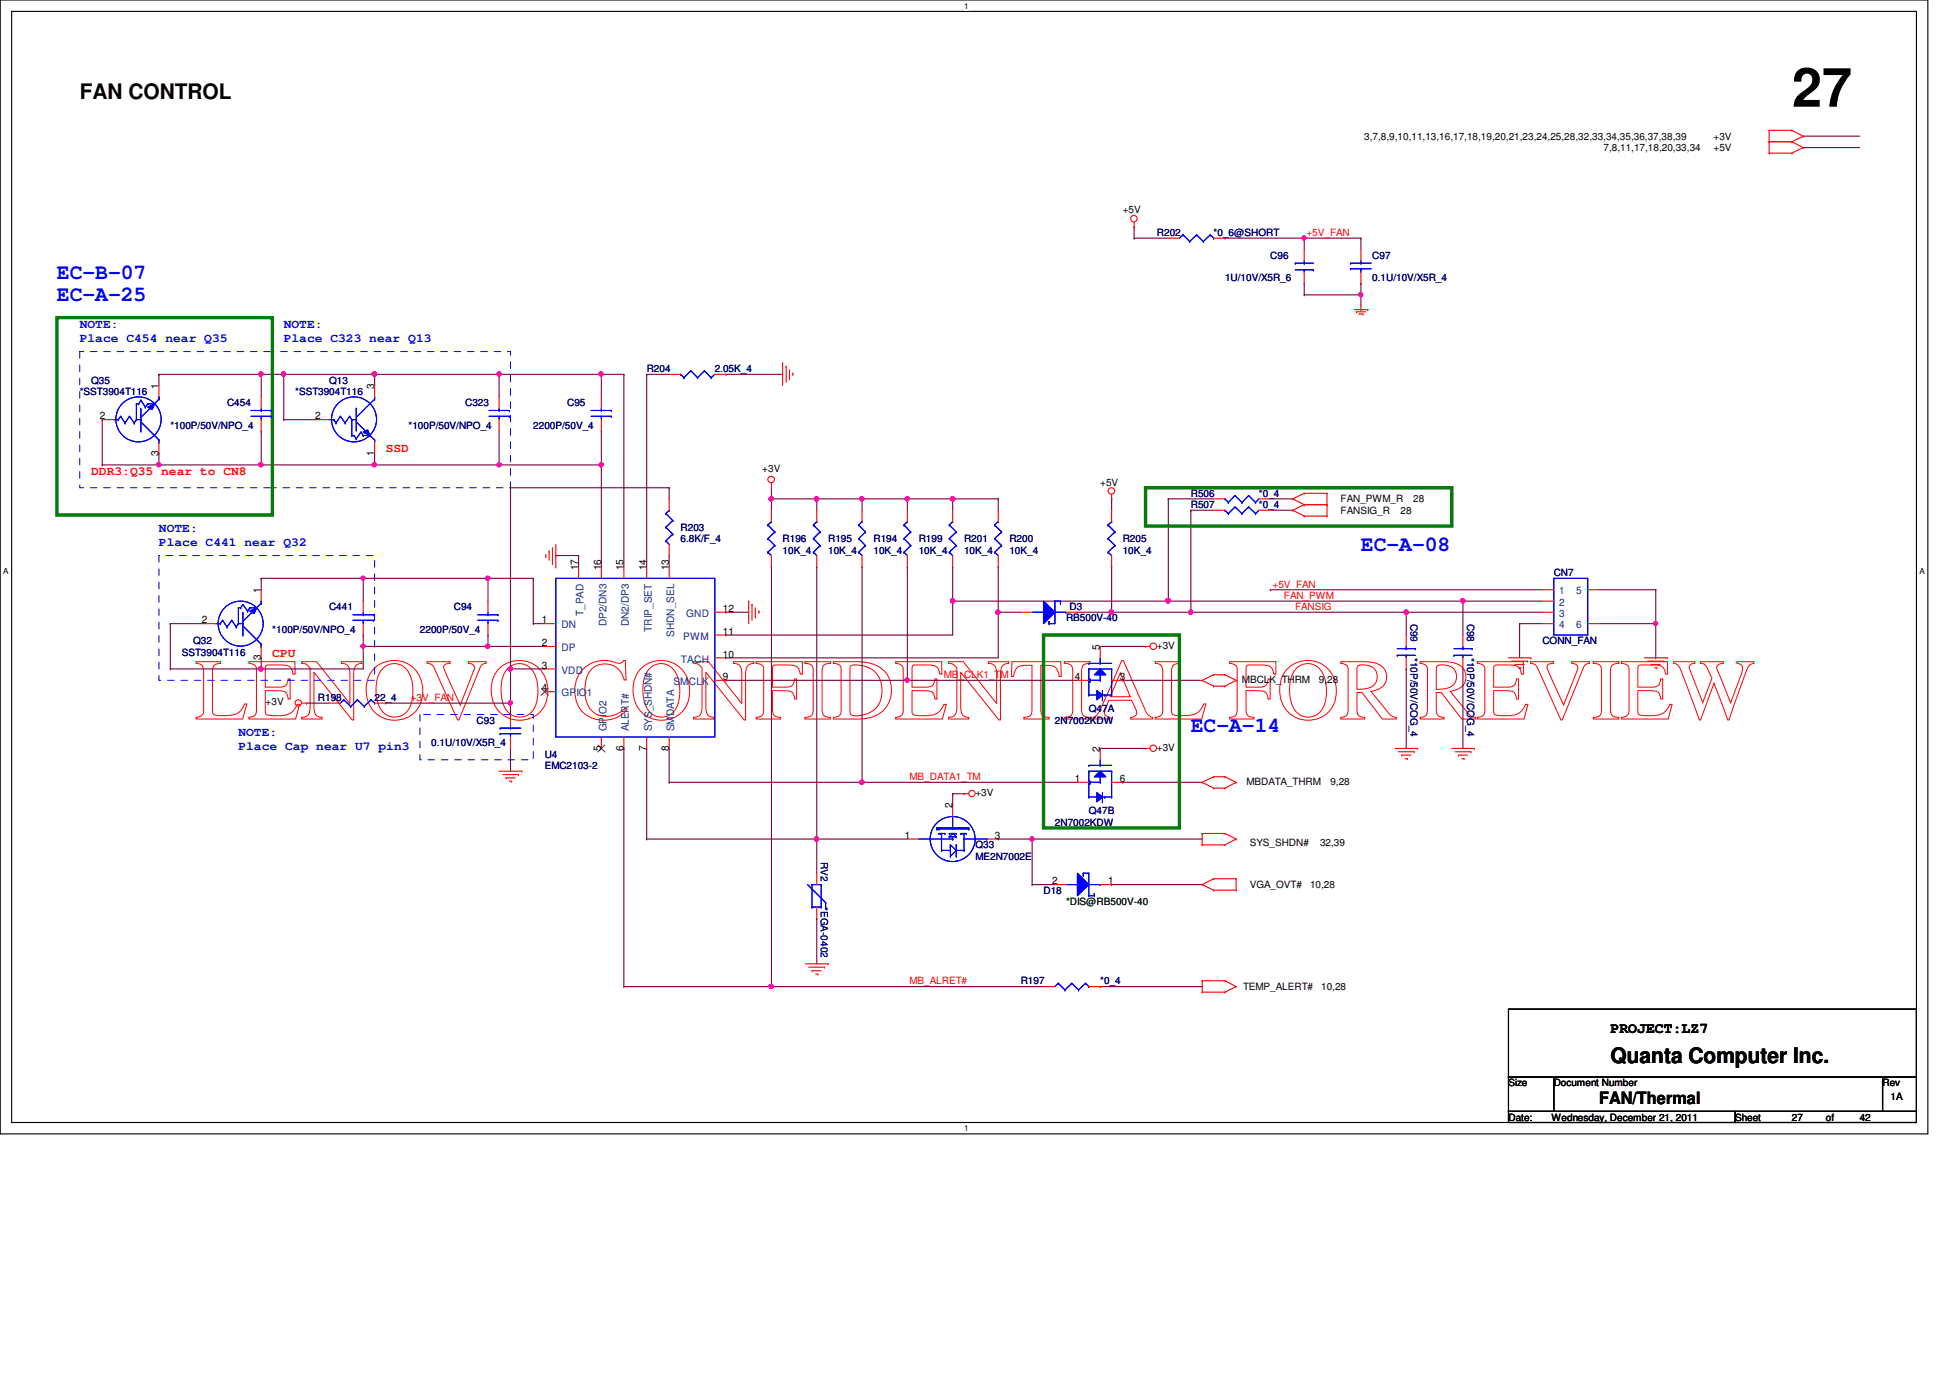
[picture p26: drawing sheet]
<svg xmlns="http://www.w3.org/2000/svg" width="297mm" height="210mm" viewBox="0 0 297 210" stroke-linecap="round" stroke-linejoin="round" font-family="sans-serif">
<defs><g id="words">
<text font-size="13.2" fill="#f00" x="29.7" y="109.5">LENOVO CONFIDENTIAL FOR REVIEW</text>
<text font-size="8.3" x="273" y="16.3">27</text>
<g font-size="3.3">
<text x="12.1" y="15.1">FAN CONTROL</text>
<text x="245.3" y="161.9">Quanta Computer Inc.</text>
</g>
<g font-size="3.3" fill="#00f">
<text x="8.7" y="45.9">EC-A-25</text>
<text x="8.7" y="42.5">EC-B-07</text>
<text x="207.3" y="83.9">EC-A-08</text>
<text x="181.4" y="111.5">EC-A-14</text>
</g>
<text font-size="2.6" x="243.6" y="168.2">FAN/Thermal</text>
<text font-size="2.2" x="245.3" y="157.3">PROJECT:LZ7</text>
<g font-size="1.9" fill="#00f">
<text x="12.1" y="50">NOTE:</text>
<text x="12.1" y="52.1">Place C454 near Q35</text>
<text x="43.2" y="50">NOTE:</text>
<text x="43.2" y="52.1">Place C323 near Q13</text>
<text x="24.2" y="81">NOTE:</text>
<text x="24.2" y="83.1">Place C441 near Q32</text>
<text x="36.3" y="112.1">NOTE:</text>
<text x="36.3" y="114.2">Place Cap near U7 pin3</text>
</g>
<g font-size="1.9" fill="#f00">
<text x="58.8" y="68.9">SSD</text>
<text x="13.9" y="72.4">DDR3:Q35 near to CN8</text>
<text x="41.5" y="100">CPU</text>
</g>
<g font-size="1.6">
<text x="24.2" y="59.2" transform="rotate(-90 24.2 59.2)">1</text>
<text x="57" y="59.2" transform="rotate(-90 57 59.2)">3</text>
<text x="15.2" y="63.9">2</text>
<text x="48" y="63.9">2</text>
<text x="24.2" y="69.4" transform="rotate(-90 24.2 69.4)">3</text>
<text x="57" y="69.4" transform="rotate(-90 57 69.4)">1</text>
<text x="88.1" y="86.9" transform="rotate(-90 88.1 86.9)">17</text>
<text x="91.6" y="86.9" transform="rotate(-90 91.6 86.9)">16</text>
<text x="95" y="86.9" transform="rotate(-90 95 86.9)">15</text>
<text x="98.5" y="86.9" transform="rotate(-90 98.5 86.9)">14</text>
<text x="101.9" y="86.9" transform="rotate(-90 101.9 86.9)">13</text>
<text x="30.7" y="95">2</text>
<text x="39.7" y="90.3" transform="rotate(-90 39.7 90.3)">1</text>
<text x="82.5" y="95">1</text>
<text x="110.1" y="93.2">12</text>
<text x="39.7" y="100.5" transform="rotate(-90 39.7 100.5)">3</text>
<text x="82.5" y="101.9">3</text>
<text x="82.5" y="98.4">2</text>
<text x="110.1" y="96.7">11</text>
<text x="110.1" y="100.2">10</text>
<text x="167.6" y="99" transform="rotate(-90 167.6 99)">5</text>
<text x="82.5" y="105.3">4</text>
<text x="110.1" y="103.6">9</text>
<text x="163.7" y="103.6">4</text>
<text x="170.6" y="103.6">3</text>
<text x="91.6" y="114.3" transform="rotate(-90 91.6 114.3)">5</text>
<text x="95" y="114.3" transform="rotate(-90 95 114.3)">6</text>
<text x="98.5" y="114.3" transform="rotate(-90 98.5 114.3)">7</text>
<text x="101.9" y="114.3" transform="rotate(-90 101.9 114.3)">8</text>
<text x="163.7" y="119.1">1</text>
<text x="167.6" y="114.5" transform="rotate(-90 167.6 114.5)">2</text>
<text x="170.6" y="119.1">6</text>
<text x="145.1" y="123.1" transform="rotate(-90 145.1 123.1)">2</text>
<text x="137.8" y="127.8">1</text>
<text x="151.6" y="127.8">3</text>
<text x="160.3" y="134.7">2</text>
<text x="168.8" y="134.7">1</text>
</g>
<g font-size="1.6" fill="#004080">
<text x="85.5" y="95.7">DN</text>
<text x="88.9" y="93.9" transform="rotate(-90 88.9 93.9)">T_PAD</text>
<text x="92.4" y="95.4" transform="rotate(-90 92.4 95.4)">DP2/DN3</text>
<text x="95.8" y="95.4" transform="rotate(-90 95.8 95.4)">DN2/DP3</text>
<text x="104.5" y="94">GND</text>
<text x="237.5" y="90.6">1</text>
<text x="237.5" y="92.3">2</text>
<text x="237.5" y="94">3</text>
<text x="237.5" y="95.7">4</text>
<text x="240.1" y="90.6">5</text>
<text x="240.1" y="95.7">6</text>
<text x="85.5" y="99.2">DP</text>
<text x="99.3" y="96.2" transform="rotate(-90 99.3 96.2)">TRIP_SET</text>
<text x="102.7" y="97" transform="rotate(-90 102.7 97)">SHDN_SEL</text>
<text x="103.7" y="100.9">TACH</text>
<text x="104.1" y="97.5">PWM</text>
<text x="85.5" y="102.6">VDD</text>
<text x="85.5" y="106.1">GPIO1</text>
<text x="102.6" y="104.4">SMCLK</text>
<text x="92.4" y="111.4" transform="rotate(-90 92.4 111.4)">GPIO2</text>
<text x="95.8" y="111.4" transform="rotate(-90 95.8 111.4)">ALERT#</text>
<text x="99.3" y="111.4" transform="rotate(-90 99.3 111.4)">SYS_SHDN#</text>
<text x="102.7" y="111.4" transform="rotate(-90 102.7 111.4)">SMDATA</text>
</g>
<g font-size="1.5">
<text x="207.8" y="21.3">3,7,8,9,10,11,13,16,17,18,19,20,21,23,24,25,28,32,33,34,35,36,37,38,39</text>
<text x="244.3" y="23">7,8,11,17,18,20,33,34</text>
<text x="261" y="21.3">+3V</text>
<text x="261" y="23">+5V</text>
<text x="171" y="32.5">+5V</text>
<text x="116.1" y="71.9">+3V</text>
<text x="167.6" y="74">+5V</text>
<text x="204.2" y="76.5">FAN_PWM_R</text>
<text x="215.3" y="76.5">28</text>
<text x="204.2" y="78.3">FANSIG_R</text>
<text x="213.4" y="78.3">28</text>
<text x="176.2" y="98.8">+3V</text>
<text x="40.5" y="107.4">+3V</text>
<text x="189.2" y="104">MBCLK_THRM</text>
<text x="200.9" y="104">9,28</text>
<text x="176.2" y="114.4">+3V</text>
<text x="189.9" y="119.5">MBDATA_THRM</text>
<text x="202.6" y="119.5">9,28</text>
<text x="148.6" y="121.3">+3V</text>
<text x="190.4" y="128.9">SYS_SHDN#</text>
<text x="201.1" y="128.9">32,39</text>
<text x="190.4" y="135.3">VGA_OVT#</text>
<text x="199.6" y="135.3">10,28</text>
<text x="189.4" y="150.8">TEMP_ALERT#</text>
<text x="201.2" y="150.8">10,28</text>
<text x="229.8" y="165.5">Size</text>
<text x="236.7" y="165.5">Document Number</text>
<text x="286.8" y="165.5">Rev</text>
<text x="288" y="167.6">1A</text>
<text x="229.8" y="170.7">Date:</text>
<text x="236.3" y="170.7">Wednesday, December 21, 2011</text>
<text x="264.3" y="170.7">Sheet</text>
<text x="273" y="170.7">27</text>
<text x="278.1" y="170.7">of</text>
<text x="283.3" y="170.7">42</text>
</g>
<g font-size="1.5" fill="#000080">
<text x="176.2" y="35.9">R202</text>
<text x="184.9" y="35.9">*0_6@SHORT</text>
<text x="193.5" y="39.4">C96</text>
<text x="209" y="39.4">C97</text>
<text x="186.6" y="42.8">1U/10V/X5R_6</text>
<text x="209" y="42.8">0.1U/10V/X5R_4</text>
<text x="13.9" y="58.4">Q35</text>
<text x="50.1" y="58.4">Q13</text>
<text x="98.5" y="56.7">R204</text>
<text x="108.9" y="56.7">2.05K_4</text>
<text x="12.1" y="60.1">*SST3904T116</text>
<text x="25.9" y="65.3">*100P/50V/NPO_4</text>
<text x="34.6" y="61.8">C454</text>
<text x="45" y="60.1">*SST3904T116</text>
<text x="62.2" y="65.3">*100P/50V/NPO_4</text>
<text x="70.9" y="61.8">C323</text>
<text x="81.2" y="65.3">2200P/50V_4</text>
<text x="86.4" y="61.8">C95</text>
<text x="181.4" y="77.4">R507</text>
<text x="181.4" y="75.7">R506</text>
<text x="191.8" y="77.4">*0_4</text>
<text x="191.8" y="75.7">*0_4</text>
<text x="103.7" y="80.9">R203</text>
<text x="103.7" y="82.6">6.8K/F_4</text>
<text x="119.2" y="82.6">R196</text>
<text x="126.2" y="82.6">R195</text>
<text x="133.1" y="82.6">R194</text>
<text x="140" y="82.6">R199</text>
<text x="146.9" y="82.6">R201</text>
<text x="153.8" y="82.6">R200</text>
<text x="171" y="82.6">R205</text>
<text x="119.2" y="84.3">10K_4</text>
<text x="126.2" y="84.3">10K_4</text>
<text x="133.1" y="84.3">10K_4</text>
<text x="140" y="84.3">10K_4</text>
<text x="146.9" y="84.3">10K_4</text>
<text x="153.8" y="84.3">10K_4</text>
<text x="171" y="84.3">10K_4</text>
<text x="236.7" y="87.8">CN7</text>
<text x="50.1" y="93">C441</text>
<text x="69.1" y="93">C94</text>
<text x="162.4" y="94.7">RB500V-40</text>
<text x="162.9" y="93">D3</text>
<text x="214.8" y="95" transform="rotate(90 214.8 95)">C99</text>
<text x="223.5" y="95" transform="rotate(90 223.5 95)">C98</text>
<text x="27.7" y="99.9">SST3904T116</text>
<text x="29.4" y="98.1">Q32</text>
<text x="41.5" y="96.4">*100P/50V/NPO_4</text>
<text x="64" y="96.4">2200P/50V_4</text>
<text x="214.8" y="100.2" transform="rotate(90 214.8 100.2)">*10P/50V/COG_4</text>
<text x="223.5" y="100.2" transform="rotate(90 223.5 100.2)">*10P/50V/COG_4</text>
<text x="234.9" y="98.1">CONN_FAN</text>
<text x="48.4" y="106.8">R198</text>
<text x="57.1" y="106.8">22_4</text>
<text x="65.7" y="113.7">0.1U/10V/X5R_4</text>
<text x="72.6" y="110.2">C93</text>
<text x="160.7" y="110.2">2N7002KDW</text>
<text x="165.9" y="108.5">Q47A</text>
<text x="83" y="115.4">U4</text>
<text x="83" y="117.1">EMC2103-2</text>
<text x="160.7" y="125.8">2N7002KDW</text>
<text x="165.9" y="124">Q47B</text>
<text x="125" y="131.3" transform="rotate(90 125 131.3)">RV2</text>
<text x="148.6" y="129.2">Q33</text>
<text x="148.6" y="130.9">ME2N7002E</text>
<text x="159" y="136.1">D18</text>
<text x="125" y="138.2" transform="rotate(90 125 138.2)">*EGA-0402</text>
<text x="155.5" y="149.9">R197</text>
<text x="167.6" y="149.9">*0_4</text>
</g>
<g font-size="1.5" fill="#f00">
<text x="199" y="35.9">+5V_FAN</text>
<text x="193.8" y="89.5">+5V_FAN</text>
<text x="195.6" y="91.2">FAN_PWM</text>
<text x="197.3" y="92.9">FANSIG</text>
<text x="62.6" y="106.8">+3V_FAN</text>
<text x="143.8" y="103.3">MB_CLK1_TM</text>
<text x="138.6" y="118.8">MB_DATA1_TM</text>
<text x="138.6" y="149.9">MB_ALRET#</text>
</g>
<text font-size="1.5" fill="#004000" x="162.4" y="137.8">*DIS@RB500V-40</text>
<g font-size="1.3">
<text x="146.9" y="1.4">1</text>
<text x=".5" y="87.5">A</text>
<text x="292.4" y="87.5">A</text>
<text x="146.9" y="172.3">1</text>
</g>
</g></defs>
<path d="M0 0h293.7v172.7h-293.7zM1.8 1.7h290.1v169.3h-290.1z" fill="none" stroke="#000" stroke-width=".17"/>
<g fill="#fff">
<path d="M146.9 .2h.6v1.4h-.6z"/>
<path d="M146.9 171.2h.6v1.4h-.6z"/>
<path d="M.5 86.4h.8v1.4h-.8z"/>
<path d="M292.4 86.4h.8v1.4h-.8z"/>
</g>
<g fill="none" stroke="#800040" stroke-width=".17">
<path d="M186.6 36.3h.1M186.6 36.3h12.1M274.7 20.7h.1M274.7 22.5h.1M274.7 20.7h8.6M274.7 22.5h8.6M145.1 86.4h.1M145.1 86.4v5.2M193.5 89.8h.1M193.5 89.8h41.4M214.2 93.3h.1M214.2 93.3h20.7"/>
<path d="M222.8 91.6h.1M222.8 91.6h12.1M124.4 139.9h.1M124.4 139.9v6.9M145.1 120.9h.1M145.1 120.9v1.7M145.1 120.9h1.8"/>
</g>
<circle cx="222.8" cy="91.5" r=".34" fill="#f0f"/>
<circle cx="222.8" cy="91.5" r=".34" fill="none" stroke="#f0f" stroke-width=".17"/>
<path d="M98.5 57h.1M98.5 57v29.4M84.7 84.6h.1M84.7 84.6h3.4M101.9 114h.1M101.9 114v5.2M157.2 127.8h.1M157.2 127.8h25.9" fill="none" stroke="#800040" stroke-width=".17"/>
<circle cx="157.2" cy="127.8" r=".33" fill="#f0f"/>
<circle cx="157.2" cy="127.8" r=".33" fill="none" stroke="#f0f" stroke-width=".17"/>
<path d="M39.8 88.1h.1M39.8 88.1h15.5M39.8 100.2h.1M39.8 101.9h.1M39.8 100.2v1.7M39.8 101.9h15.5M167.6 150.3h.1M167.6 150.3h15.5" fill="none" stroke="#800040" stroke-width=".17"/>
<circle cx="39.7" cy="101.9" r=".34" fill="#f0f"/>
<circle cx="39.7" cy="101.9" r=".34" fill="none" stroke="#f0f" stroke-width=".17"/>
<path d="M55.3 98.5h.1M55.3 98.5v3.4" fill="none" stroke="#800040" stroke-width=".17"/>
<circle cx="55.3" cy="98.4" r=".32" fill="#f0f"/>
<circle cx="55.3" cy="98.4" r=".32" fill="none" stroke="#f0f" stroke-width=".17"/>
<path d="M25.9 95h.1M25.9 95v6.9M39.8 88.1h.1M39.8 88.1v1.7M55.3 96.7h.1M55.3 96.7v1.8M25.9 101.9h.1M25.9 101.9h13.9M138.2 103.6h.1M138.2 103.6h25.9" fill="none" stroke="#800040" stroke-width=".17"/>
<circle cx="138.2" cy="103.6" r=".32" fill="#f0f"/>
<circle cx="138.2" cy="103.6" r=".32" fill="none" stroke="#f0f" stroke-width=".17"/>
<path d="M76 57h.1M76 57h15.6" fill="none" stroke="#800040" stroke-width=".17"/>
<circle cx="76" cy="57" r=".34" fill="#f0f"/>
<circle cx="76" cy="57" r=".34" fill="none" stroke="#f0f" stroke-width=".17"/>
<path d="M39.8 57h.1M39.8 57v3.5M91.6 57h.1M91.6 57h3.4" fill="none" stroke="#800040" stroke-width=".17"/>
<circle cx="91.6" cy="57" r=".34" fill="#f0f"/>
<circle cx="91.6" cy="57" r=".34" fill="none" stroke="#f0f" stroke-width=".17"/>
<path d="M76 70.8h.1M76 70.8h15.6" fill="none" stroke="#800040" stroke-width=".17"/>
<circle cx="76" cy="70.8" r=".33" fill="#f0f"/>
<circle cx="76" cy="70.8" r=".33" fill="none" stroke="#f0f" stroke-width=".17"/>
<path d="M15.6 63.9h.1M15.6 63.9v6.9M39.8 65.7h.1M39.8 65.7v5.1" fill="none" stroke="#800040" stroke-width=".17"/>
<circle cx="39.8" cy="70.8" r=".33" fill="#f0f"/>
<circle cx="39.8" cy="70.8" r=".33" fill="none" stroke="#f0f" stroke-width=".17"/>
<path d="M24.2 57h.1M24.2 57v1.7M15.6 70.8h.1M15.6 70.8h8.6M124.4 76h.1M124.4 76h6.9" fill="none" stroke="#800040" stroke-width=".17"/>
<circle cx="131.3" cy="76" r=".33" fill="#f0f"/>
<circle cx="131.3" cy="76" r=".33" fill="none" stroke="#f0f" stroke-width=".17"/>
<circle cx="124.4" cy="76" r=".33" fill="#f0f"/>
<circle cx="124.4" cy="76" r=".33" fill="none" stroke="#f0f" stroke-width=".17"/>
<g fill="none" stroke="#800040" stroke-width=".17">
<path d="M24.2 70.8h.1M24.2 70.8h15.6M131.3 76h.1M131.3 76v1.7M169.3 76h.1M169.3 76v1.7M74.3 88.1h.1M74.3 88.1h6.9M81.2 88.1h.1M81.2 95h.1M81.2 88.1v6.9M81.2 95h1.8"/>
<path d="M77.8 107.1h.1M77.8 107.1v1.7"/>
</g>
<circle cx="24.2" cy="70.8" r=".33" fill="#f0f"/>
<circle cx="24.2" cy="70.8" r=".33" fill="none" stroke="#f0f" stroke-width=".17"/>
<path d="M101.9 74.3h.1M101.9 74.3v1.7M55.3 88.1h.1M55.3 88.1h19M101.9 84.6h.1M101.9 84.6v1.8M138.2 86.4h.1M138.2 86.4v17.2M98.5 114h.1M98.5 114v13.8M110.6 100.2h.1M110.6 100.2h41.5" fill="none" stroke="#800040" stroke-width=".17"/>
<circle cx="74.3" cy="88.1" r=".33" fill="#f0f"/>
<circle cx="74.3" cy="88.1" r=".33" fill="none" stroke="#f0f" stroke-width=".17"/>
<circle cx="55.3" cy="88.1" r=".32" fill="#f0f"/>
<circle cx="55.3" cy="88.1" r=".32" fill="none" stroke="#f0f" stroke-width=".17"/>
<path d="M91.6 70.8h.1M91.6 70.8v15.6M145.1 76h.1M145.1 76v1.7M55.3 88.1h.1M55.3 88.1v3.5" fill="none" stroke="#800040" stroke-width=".17"/>
<circle cx="91.6" cy="70.8" r=".33" fill="#f0f"/>
<circle cx="91.6" cy="70.8" r=".33" fill="none" stroke="#f0f" stroke-width=".17"/>
<g fill="none" stroke="#800040" stroke-width=".17">
<path d="M172.8 34.5h.1M172.8 34.5v1.8M24.2 57h.1M24.2 57h15.6M95 57h.1M95 57v29.4M98.5 57h.1M98.5 57h3.4M77.8 74.3h.1M77.8 74.3h24.1M91.6 65.7h.1M91.6 65.7v5.1"/>
<path d="M117.5 76h.1M117.5 76v1.7M131.3 76h.1M131.3 76h6.9M138.2 76h.1M138.2 76v1.7M145.1 76h.1M145.1 76h7M152.1 76h.1M152.1 76v1.7M110.6 96.7h.1M110.6 93.3h.1"/>
<path d="M110.6 93.3h3.4M117.5 86.4h.1M117.5 86.4v63.9M145.1 91.6h.1M145.1 91.6v5.1h-34.5M152.1 86.4h.1M152.1 93.3h.1M152.1 86.4v13.8M46.7 107.1h.1M46.7 107.1h3.4M110.6 103.6h.1M110.6 103.6h27.6"/>
<path d="M124.4 127.8h.1M124.4 127.8v5.2"/>
</g>
<circle cx="145.1" cy="91.5" r=".34" fill="#f0f"/>
<circle cx="145.1" cy="91.5" r=".34" fill="none" stroke="#f0f" stroke-width=".17"/>
<path d="M91.6 57h.1M91.6 57v3.5M74.3 88.1h.1M74.3 88.1v3.5M95 114h.1M95 114v36.3M117.5 150.3h.1M117.5 150.3h41.5" fill="none" stroke="#800040" stroke-width=".17"/>
<circle cx="117.5" cy="150.3" r=".33" fill="#f0f"/>
<circle cx="117.5" cy="150.3" r=".33" fill="none" stroke="#f0f" stroke-width=".17"/>
<path d="M77.8 74.3h.1M77.8 74.3v27.6M77.8 101.9h.1M77.8 101.9h5.2" fill="none" stroke="#800040" stroke-width=".17"/>
<circle cx="77.7" cy="101.9" r=".33" fill="#f0f"/>
<circle cx="77.7" cy="101.9" r=".33" fill="none" stroke="#f0f" stroke-width=".17"/>
<path d="M124.4 127.8h.1M124.4 127.8h13.8M95 150.3h.1M95 150.3h22.5" fill="none" stroke="#800040" stroke-width=".17"/>
<circle cx="124.4" cy="127.8" r=".33" fill="#f0f"/>
<circle cx="124.4" cy="127.8" r=".33" fill="none" stroke="#f0f" stroke-width=".17"/>
<path d="M117.5 76h.1M117.5 76h6.9" fill="none" stroke="#800040" stroke-width=".17"/>
<circle cx="124.4" cy="76" r=".33" fill="#f0f"/>
<circle cx="124.4" cy="76" r=".33" fill="none" stroke="#f0f" stroke-width=".17"/>
<circle cx="117.5" cy="76" r=".34" fill="#f0f"/>
<circle cx="117.5" cy="76" r=".34" fill="none" stroke="#f0f" stroke-width=".17"/>
<path d="M124.4 76h.1M124.4 76v1.7M152.1 93.3h.1M152.1 93.3h3.4" fill="none" stroke="#800040" stroke-width=".17"/>
<circle cx="152" cy="93.3" r=".34" fill="#f0f"/>
<circle cx="152" cy="93.3" r=".34" fill="none" stroke="#f0f" stroke-width=".17"/>
<path d="M110.6 57h.1M110.6 57h8.6M117.5 74.3h.1M117.5 74.3v1.7M55.3 98.5h.1M55.3 98.5h27.7M74.3 96.7h.1M74.3 98.5h.1M74.3 96.7v1.8M131.3 86.4h.1M131.3 86.4v32.8h-29.4M101.9 119.2h.1" fill="none" stroke="#800040" stroke-width=".17"/>
<circle cx="74.3" cy="98.4" r=".33" fill="#f0f"/>
<circle cx="74.3" cy="98.4" r=".33" fill="none" stroke="#f0f" stroke-width=".17"/>
<path d="M138.2 76h.1M138.2 76h6.9" fill="none" stroke="#800040" stroke-width=".17"/>
<circle cx="145.1" cy="76" r=".34" fill="#f0f"/>
<circle cx="145.1" cy="76" r=".34" fill="none" stroke="#f0f" stroke-width=".17"/>
<circle cx="138.2" cy="76" r=".33" fill="#f0f"/>
<circle cx="138.2" cy="76" r=".33" fill="none" stroke="#f0f" stroke-width=".17"/>
<path d="M198.7 43.2h.1M198.7 44.9h.1M198.7 43.2v1.7M198.7 44.9h8.6M207.3 44.9h.1M207.3 44.9v1.8M24.2 69.1h.1M24.2 69.1v1.7" fill="none" stroke="#800040" stroke-width=".17"/>
<circle cx="207.3" cy="44.9" r=".32" fill="#f0f"/>
<circle cx="207.3" cy="44.9" r=".32" fill="none" stroke="#f0f" stroke-width=".17"/>
<path d="M198.7 36.3h.1M198.7 36.3v1.7M198.7 36.3h8.6M207.3 36.3h.1M207.3 36.3v1.7" fill="none" stroke="#800040" stroke-width=".17"/>
<circle cx="198.6" cy="36.3" r=".32" fill="#f0f"/>
<circle cx="198.6" cy="36.3" r=".32" fill="none" stroke="#f0f" stroke-width=".17"/>
<g fill="none" stroke="#800040" stroke-width=".17">
<path d="M207.3 43.2h.1M207.3 43.2v1.7M164.1 93.3h.1M169.3 86.4h.1M169.3 86.4v6.9h-5.2M178 91.6h.1M178 91.6h44.8M231.5 95h.1M231.5 95h3.4M231.5 95v5.2M222.8 101.9h.1M222.8 101.9v12.1"/>
<path d="M152.1 127.8h.1M152.1 127.8h5.1M157.2 134.7h.1M157.2 127.8h.1M157.2 134.7h3.5M157.2 127.8v6.9M169.3 134.7h.1M169.3 134.7h13.8"/>
</g>
<circle cx="177.9" cy="91.5" r=".34" fill="#f0f"/>
<circle cx="177.9" cy="91.5" r=".34" fill="none" stroke="#f0f" stroke-width=".17"/>
<path d="M58.8 107.1h.1M58.8 107.1h19" fill="none" stroke="#800040" stroke-width=".17"/>
<circle cx="77.7" cy="107.1" r=".32" fill="#f0f"/>
<circle cx="77.7" cy="107.1" r=".32" fill="none" stroke="#f0f" stroke-width=".17"/>
<path d="M88.1 84.6h.1M88.1 84.6v1.8M131.3 119.2h.1M131.3 119.2h32.8" fill="none" stroke="#800040" stroke-width=".17"/>
<circle cx="131.3" cy="119.2" r=".33" fill="#f0f"/>
<circle cx="131.3" cy="119.2" r=".33" fill="none" stroke="#f0f" stroke-width=".17"/>
<path d="M181.4 93.3h.1M181.4 93.3h32.8M214.2 101.9h.1M214.2 101.9v12.1" fill="none" stroke="#800040" stroke-width=".17"/>
<circle cx="214.2" cy="93.3" r=".34" fill="#f0f"/>
<circle cx="214.2" cy="93.3" r=".34" fill="none" stroke="#f0f" stroke-width=".17"/>
<g fill="none" stroke="#800040" stroke-width=".17">
<path d="M172.8 36.3h.1M172.8 36.3h5.2M39.8 57h.1M39.8 57h3.4M43.2 57h.1M43.2 57v6.9M43.2 63.9h.1M43.2 63.9h5.2M25.9 95h.1M25.9 95h5.3M124.4 86.4h.1M124.4 86.4v41.4h-25.9"/>
<path d="M167.6 98.5h.1M167.6 98.5h6.9M214.2 93.3h.1M214.2 93.3v3.4M222.8 91.6h.1M222.8 91.6v5.1M77.8 101.9h.1M77.8 114h.1M77.8 101.9v5.2M77.8 114v3.5M167.6 114h.1M167.6 114h6.9"/>
<path d="M171 103.6h.1M171 119.2h.1M171 103.6h12.1M171 119.2h12.1M98.5 127.8h.1"/>
</g>
<circle cx="39.7" cy="57" r=".34" fill="#f0f"/>
<circle cx="39.7" cy="57" r=".34" fill="none" stroke="#f0f" stroke-width=".17"/>
<path d="M43.2 57h.1M43.2 57h13.9M57.1 57h.1M57.1 57v1.7" fill="none" stroke="#800040" stroke-width=".17"/>
<circle cx="43.2" cy="57" r=".33" fill="#f0f"/>
<circle cx="43.2" cy="57" r=".33" fill="none" stroke="#f0f" stroke-width=".17"/>
<path d="M57.1 57h.1M57.1 57h18.9M76 57h.1M76 57v3.5M39.8 70.8h.1M39.8 70.8h17.3M57.1 70.8h.1M57.1 69.1v1.7" fill="none" stroke="#800040" stroke-width=".17"/>
<circle cx="57" cy="57" r=".34" fill="#f0f"/>
<circle cx="57" cy="57" r=".34" fill="none" stroke="#f0f" stroke-width=".17"/>
<path d="M57.1 70.8h.1M57.1 70.8h18.9M76 70.8h.1M76 65.7v5.1" fill="none" stroke="#800040" stroke-width=".17"/>
<circle cx="57" cy="70.8" r=".33" fill="#f0f"/>
<circle cx="57" cy="70.8" r=".33" fill="none" stroke="#f0f" stroke-width=".17"/>
<path d="M243.6 89.8h8.6M252.2 89.8h.1M252.2 95h.1M252.2 89.8v5.2" fill="none" stroke="#800040" stroke-width=".17"/>
<circle cx="252.2" cy="95" r=".32" fill="#f0f"/>
<circle cx="252.2" cy="95" r=".32" fill="none" stroke="#f0f" stroke-width=".17"/>
<g fill="none" stroke="#800040" stroke-width=".17">
<path d="M178 76h.1M178 76h6.9M178 76v15.6h-32.9M181.4 77.7h.1M181.4 77.7h3.5M181.4 77.7v15.6M193.5 76h3.4M193.5 77.7h3.4M196.9 76h.1M196.9 77.7h.1M145.1 91.6h.1M243.6 95h8.6"/>
<path d="M252.2 95h.1M252.2 95v5.2M252.2 100.2h.1"/>
</g>
<circle cx="181.4" cy="93.3" r=".33" fill="#f0f"/>
<circle cx="181.4" cy="93.3" r=".33" fill="none" stroke="#f0f" stroke-width=".17"/>
<path d="M169.3 93.3h.1M169.3 93.3h12.1" fill="none" stroke="#800040" stroke-width=".17"/>
<circle cx="169.3" cy="93.3" r=".34" fill="#f0f"/>
<circle cx="169.3" cy="93.3" r=".34" fill="none" stroke="#f0f" stroke-width=".17"/>
<g fill="none" stroke="#f00" stroke-width=".17">
<path d="M269.5 19.9h.1M269.5 19.9h3.5M269.5 19.9v3.4M273 19.9h.1M273 19.9l1.7 .8M172.8 34.5h.1M172.8 33.9v.6M269.5 21.6h.1M269.5 23.3h.1M269.5 21.6h3.5M269.5 23.3h3.5M273 21.6h.1"/>
<path d="M273 23.3h.1M273 21.6l1.7 .9M274.7 20.7h.1M274.7 22.5h.1M274.7 20.7l-1.7 .9M274.7 22.5l-1.7 .8M119.2 55.3h.1M119.2 55.3v3.4M119.8 55.8h.1M119.8 55.8v2.4M120.3 57.7h.1M120.3 56.3v1.4"/>
<path d="M120.8 56.9h.1M120.8 56.9v.3M206.3 47.2h2.1M206.6 47.5h.1M206.6 47.5h1.4M207 47.8h.6M207.3 47.2h.1M207.3 46.7v.5M207.6 47.8h.1M208.4 47.2h.1M117.5 74.3h.1M117.5 73.6v.7"/>
<path d="M169.3 76h.1M169.3 75.3v.7M196.9 76h.1M196.9 77.7h.1M196.9 76l1.8 .9M196.9 77.7l1.8 .9M198.7 75.1h.1M198.7 76.9h.1M198.7 78.6h.1M198.7 75.1l-1.8 .9M198.7 75.1h3.4M198.7 76.9h3.4"/>
<path d="M198.7 76.9l-1.8 .8M198.7 78.6h3.4M202.1 75.1h.1M202.1 76.9h.1M202.1 78.6h.1M202.1 75.1v3.5M83.1 84.8h.1M83.1 84.5v.3M83.6 83.9h.1M83.6 83.9v1.4M84.2 85.9h.1M84.2 83.4v2.5"/>
<path d="M84.7 86.4h.1M84.7 82.9v3.5M114 91.6h.1M114 91.6v3.4M114.6 92.1h.1M114.6 92.1v2.4M115.1 94h.1M115.1 92.6v1.4M115.6 93.1h.1M115.6 93.1v.3M174.5 98.5h.1M174.5 98.5h.7"/>
<path d="M46 107.1h.7M46.7 107.1h.1M76 117.5h3.5M76.6 118h2.4M77.1 118.5h.1M77.1 118.5h1.4M77.6 119h.3M77.9 119h.1M79 118h.1M79.5 117.5h.1M174.5 114h.1M174.5 114h.7"/>
<path d="M183.1 103.6h.1M183.1 119.2h.1M183.1 103.6l1.8 .9M183.1 119.2l1.8 .9M184.9 102.8h.1M184.9 104.5h.1M184.9 118.3h.1M184.9 102.8l-1.8 .8M184.9 102.8h1.7M184.9 104.5h1.7M184.9 118.3l-1.8 .9M184.9 118.3h1.7"/>
<path d="M186.6 102.8h.1M186.6 104.5h.1M186.6 118.3h.1M186.6 102.8l1.7 .8M186.6 118.3l1.7 .9M188.3 103.6h.1M188.3 119.2h.1M188.3 103.6l-1.7 .9M188.3 119.2l-1.7 .9M212.5 114h3.4M213 114.5h2.4M213.5 115h.1"/>
<path d="M213.5 115h1.4M214 115.6h.4M214.4 115.6h.1M215.4 114.5h.1M215.9 114h.1M221.1 114h3.5M221.7 114.5h2.4M222.2 115h.1M222.2 115h1.4M222.7 115.6h.3M223 115.6h.1M224.1 114.5h.1"/>
<path d="M224.6 114h.1M229.8 100.2h3.4M230.3 100.7h2.4M230.8 101.2h.1M230.8 101.2h1.4M231.3 101.7h.3M231.6 101.7h.1M232.7 100.7h.1M233.2 100.2h.1M250.5 100.2h3.5M251 100.7h2.4M251.5 101.2h.1"/>
<path d="M251.5 101.2h1.4M252 101.7h.4M252.4 101.7h.1M253.4 100.7h.1M254 100.2h.1M146.9 120.9h.1M146.9 120.9h.7M183.1 127h.1M183.1 128.7h.1M183.1 134.7h.1M183.1 128.7h3.5M183.1 127h3.5"/>
<path d="M183.1 127v1.7M183.1 134.7l1.8 .9M184.9 133.9h.1M184.9 135.6h.1M184.9 120.1h.1M184.9 133.9l-1.8 .8M184.9 133.9h3.4M184.9 135.6h3.4M184.9 120.1h1.7M186.6 128.7h.1M186.6 127h.1M186.6 120.1h.1"/>
<path d="M186.6 127l1.7 .8M188.3 127.8h.1M188.3 133.9h.1M188.3 135.6h.1M188.3 127.8l-1.7 .9M188.3 133.9v1.7M122.7 146.8h3.4M123.2 147.3h2.4M123.7 147.9h.1M123.7 147.9h1.4M124.2 148.4h.4M124.6 148.4h.1"/>
<path d="M125.6 147.3h.1M126.1 146.8h.1M183.1 149.4h.1M183.1 151.1h.1M183.1 149.4v1.7M183.1 149.4h3.5M183.1 151.1h3.5M186.6 149.4h.1M186.6 151.1h.1M186.6 149.4l1.7 .9M188.3 150.3h.1M188.3 150.3l-1.7 .8"/>
<circle cx="172.7" cy="33.3" r=".5"/>
<circle cx="117.5" cy="73" r=".5"/>
<circle cx="169.3" cy="74.8" r=".5"/>
<circle cx="175.7" cy="98.4" r=".5"/>
<circle cx="45.4" cy="107.1" r=".49"/>
<circle cx="175.7" cy="114" r=".5"/>
<circle cx="148.1" cy="120.9" r=".49"/>
</g>
<path d="M229.8 153.7h62.1v10.4h-62.1zM229.8 164.1h6.9v5.2h-6.9zM229.8 169.3h34.5v1.7h-34.5zM236.7 164.1h50.1v5.2h-50.1zM264.3 169.3h27.6v1.7h-27.6zM286.8 164.1h5.1v5.2h-5.1z" fill="none" stroke="#000" stroke-width=".17"/>
<path d="M12.1 53.6h29.4v20.7h-29.4zM41.5 53.6h36.3v20.7h-36.3zM24.2 84.6h32.9v19h-32.9zM64 108.8h17.2v6.9h-17.2z" fill="none" stroke="#00f" stroke-width=".15" stroke-dasharray="1 1 1 1 1 1 1 1"/>
<path d="M8.7 48.4h32.8v30h-32.8zM174.5 74.3h46.6v5.8h-46.6zM159 96.7h20.7v29.4h-20.7z" fill="none" stroke="#008000" stroke-width=".51"/>
<path d="M167.6 101.9l.8 .9h-1.7z" fill="#00f"/>
<path d="M167.6 101.9l.8 .9h-1.7z" fill="none" stroke="#00f" stroke-width=".17"/>
<path d="M167.1 105.2l.8 .7-.8 .7z" fill="#00f"/>
<g fill="none" stroke="#00f" stroke-width=".17">
<path d="M165.9 101.9h.1M165.9 103.6h.1M165.9 101h.1M165.9 105.9h.1M165.9 103.8h.1M165.9 101.9h3.4M165.9 101.9v4M165.9 103.6h1.7M165.9 101h3.4M165.9 105.9h1.2M165.9 103.5h.1M166 103.5h.1"/>
<path d="M166 103.8h.1M166 103.5v.3M167.1 105.2l.8 .7-.8 .7zM167.1 105.9h.1M167.6 103.6h.1M167.6 102.8h.1M167.6 101h.1M167.6 100.2v.8M167.6 102.8v.8M167.9 106.6h.1M167.9 105.9h1.4M167.9 105.2v1.4"/>
<path d="M168.3 105.9h.1M169.3 101.9h.1M169.3 105.9h.1M169.3 101.9v4"/>
</g>
<path d="M167.6 101.9l.8 .9h-1.7z" fill="#00f"/>
<path d="M167.6 101.9l.8 .9h-1.7z" fill="none" stroke="#00f" stroke-width=".17"/>
<path d="M167.1 105.2l.8 .7-.8 .7z" fill="#00f"/>
<g fill="none" stroke="#00f" stroke-width=".17">
<path d="M74.5 63.4h3.1M74.5 62.5h3.1M76 62.5h.1M76 63.4h.1M76 62.2v.3M76 63.4v.5M77.6 63.4h.1M77.6 62.5h.1M165.9 101.9h.1M165.9 103.6h.1M165.9 101h.1M165.9 105.9h.1"/>
<path d="M165.9 103.8h.1M165.9 101.9h3.4M165.9 101.9v4M165.9 103.6h1.7M165.9 101h3.4M165.9 105.9h1.2M165.9 103.5h.1M166 103.5h.1M166 103.8h.1M166 103.5v.3M167.1 105.2l.8 .7-.8 .7zM167.1 105.9h.1"/>
<path d="M167.6 103.6h.1M167.6 102.8h.1M167.6 101h.1M167.6 100.2v.8M167.6 102.8v.8M167.9 106.6h.1M167.9 105.9h1.4M167.9 105.2v1.4M168.3 105.9h.1M169.3 101.9h.1M169.3 105.9h.1M169.3 101.9v4"/>
</g>
<path d="M76 60.5v1.7M76 63.9v1.8M167.6 98.5v1.7M164.1 103.6h1.8M169.3 103.6h1.7" fill="none" stroke="#f00" stroke-width=".17"/>
<path d="M22.5 62l1-.5-.3 .9z" fill="#00f"/>
<g fill="none" stroke="#00f" stroke-width=".17">
<path d="M17.3 63.9h.7M18 63.9h.1M18.4 63.4h.1M18.4 63.4l-.4 .5M18.4 63.4l.6 1M19 64.4h.1M19.7 63.4h.1M19.7 63.4l-.7 1M19.7 63.4l.7 1M20.4 64.4h.1M20.8 63.9h.1M20.8 61.5h.1"/>
<path d="M20.8 63.9h.7M20.8 63.9l-.4 .5M20.8 61.5v2.4M20.8 61.5h.3M21.1 61.5h.1M21.5 63.9h.1M21.5 65.7h.1M21.5 61h.1M21.5 62.2v3.5M21.5 64.3l2.7 2.7M21.5 61l-.4 .5M21.5 61l.6 1"/>
<path d="M22.1 62h.1M22.5 62l1-.5-.3 .9zM22.5 61.5h.1M22.5 61.5h1M22.5 61.5l-.4 .5M22.9 62.2h.1M22.9 62.2l-1.4 1.4M23.5 61.5h.1M24.2 60.5h.1M24.2 60.8h.1M24.2 67h.1M24.2 67.4h.1"/>
<path d="M24.2 60.5v.3M24.2 67v.4M24.2 60.8l-.7 .7"/>
<circle cx="21.1" cy="63.9" r="3.4"/>
</g>
<path d="M22.5 62l1-.5-.3 .9z" fill="#00f"/>
<g fill="none" stroke="#00f" stroke-width=".17">
<path d="M17.3 63.9h.7M18 63.9h.1M18.4 63.4h.1M18.4 63.4l-.4 .5M18.4 63.4l.6 1M19 64.4h.1M19.7 63.4h.1M19.7 63.4l-.7 1M19.7 63.4l.7 1M20.4 64.4h.1M20.8 63.9h.1M20.8 61.5h.1"/>
<path d="M20.8 63.9h.7M20.8 63.9l-.4 .5M20.8 61.5v2.4M20.8 61.5h.3M21.1 61.5h.1M21.5 63.9h.1M21.5 65.7h.1M21.5 61h.1M21.5 62.2v3.5M21.5 64.3l2.7 2.7M21.5 61l-.4 .5M21.5 61l.6 1"/>
<path d="M22.1 62h.1M22.5 62l1-.5-.3 .9zM22.5 61.5h.1M22.5 61.5h1M22.5 61.5l-.4 .5M22.9 62.2h.1M22.9 62.2l-1.4 1.4M23.5 61.5h.1M24.2 60.5h.1M24.2 60.8h.1M24.2 67h.1M24.2 67.4h.1"/>
<path d="M24.2 60.5v.3M24.2 67v.4M24.2 60.8l-.7 .7M130.8 80h.1M130.8 80l1 1M131.3 79.5h.1M131.3 79.5l-.5 .5M168.8 80h.1M168.8 80l1 1M169.3 79.5h.1M169.3 79.5l-.5 .5M186.6 77.7h.1"/>
<path d="M186.6 77.7l.5 .5M187.1 78.2h.1M188.1 77.2h.1M188.1 77.2l1.1 1M188.1 77.2l-1 1M189.2 78.2h.1M190.2 77.2h.1M190.2 77.2l1.1 1M190.2 77.2l-1 1M191.3 78.2h.1M191.8 77.7l-.5 .5M130.8 84.1h.1"/>
<path d="M130.8 82h.1M130.8 84.1l.5 .5M130.8 82l1 1.1M131.8 83.1h.1M131.8 81h.1M131.8 83.1l-1 1M131.8 81l-1 1M168.8 84.1h.1M168.8 82h.1M168.8 84.1l.5 .5M168.8 82l1 1.1M169.8 83.1h.1"/>
<path d="M169.8 81h.1M169.8 83.1l-1 1M169.8 81l-1 1M161.2 149.8h.1M161.2 149.8l-.5 .5M161.2 149.8l1 1M162.2 150.8h.1M163.3 149.8h.1M163.3 149.8l-1.1 1M163.3 149.8l1 1M164.3 150.8h.1M165.4 149.8h.1"/>
<path d="M165.4 149.8l-1.1 1M165.4 149.8l.5 .5M165.9 150.3h.1"/>
<circle cx="21.1" cy="63.9" r="3.4"/>
</g>
<path d="M24.2 58.7v1.8M15.6 63.9h1.7M24.2 67.4v1.7M131.3 77.7v1.8M169.3 77.7v1.8M184.9 77.7h1.7M191.8 77.7h1.7M131.3 84.6v1.8M169.3 84.6v1.8M159 150.3h1.7M165.9 150.3h1.7" fill="none" stroke="#f00" stroke-width=".17"/>
<path d="M166.7 118.3l.9-.8 .8 .8z" fill="#00f"/>
<path d="M166.7 118.3l.9-.8 .8 .8z" fill="none" stroke="#00f" stroke-width=".17"/>
<path d="M167.1 120.7l.8 .7-.8 .7z" fill="#00f"/>
<g fill="none" stroke="#00f" stroke-width=".17">
<path d="M165.9 117.5h.1M165.9 119.2h.1M165.9 116.6h.1M165.9 119.3h.1M165.9 117.5h3.4M165.9 117.5v3.9M165.9 119.2h1.7M165.9 116.6h3.4M165.9 119h.1M166 119h.1M166 119.3h.1M166 119v.3"/>
<path d="M167.6 119.2h.1M167.6 118.3h.1M167.6 116.6h.1M167.6 115.7v.9M167.6 118.3v.9M169.3 117.5h.1M169.3 117.5v3.9M165.9 121.4h.1M165.9 121.4h1.2M167.1 120.7l.8 .7-.8 .7zM167.1 121.4h.1M167.9 122.1h.1"/>
<path d="M167.9 121.4h1.4M167.9 120.7v1.4M168.3 121.4h.1M169.3 121.4h.1"/>
</g>
<path d="M166.7 118.3l.9-.8 .8 .8z" fill="#00f"/>
<path d="M166.7 118.3l.9-.8 .8 .8z" fill="none" stroke="#00f" stroke-width=".17"/>
<path d="M167.1 120.7l.8 .7-.8 .7z" fill="#00f"/>
<g fill="none" stroke="#00f" stroke-width=".17">
<path d="M76.2 111.8h.1M76.2 110.9h.1M76.2 111.8h3.1M76.2 110.9h3.1M77.8 110.9h.1M77.8 111.8h.1M77.8 110.5v.4M77.8 111.8v.5M165.9 117.5h.1M165.9 119.2h.1M165.9 116.6h.1M165.9 119.3h.1"/>
<path d="M165.9 117.5h3.4M165.9 117.5v3.9M165.9 119.2h1.7M165.9 116.6h3.4M165.9 119h.1M166 119h.1M166 119.3h.1M166 119v.3M167.6 119.2h.1M167.6 118.3h.1M167.6 116.6h.1M167.6 115.7v.9"/>
<path d="M167.6 118.3v.9M169.3 117.5h.1M169.3 117.5v3.9M165.9 121.4h.1M165.9 121.4h1.2M167.1 120.7l.8 .7-.8 .7zM167.1 121.4h.1M167.9 122.1h.1M167.9 121.4h1.4M167.9 120.7v1.4M168.3 121.4h.1M169.3 121.4h.1"/>
</g>
<path d="M77.8 108.8v1.7M77.8 112.3v1.7M164.1 119.2h1.8M167.6 114v1.7M169.3 119.2h1.7" fill="none" stroke="#f00" stroke-width=".17"/>
<path d="M38.1 93.1l1-.5-.4 .8z" fill="#00f"/>
<g fill="none" stroke="#00f" stroke-width=".17">
<path d="M32.8 95h.8M33.6 95h.1M33.9 94.5h.1M33.9 94.5l-.3 .5M33.9 94.5l.7 1M34.6 95.5h.1M35.3 94.5h.1M35.3 94.5l-.7 1M35.3 94.5l.7 1M36 95.5h.1M36.3 95h.1M36.3 92.6h.1"/>
<path d="M36.3 95h.7M36.3 95l-.3 .5M36.3 92.6v2.4M36.3 92.6h.4M36.7 92.6h.1M37 95h.1M37 96.7h.1M37 92.1h.1M37 93.3v3.4M37 95.3l2.8 2.8M37 92.1l-.3 .5M37 92.1l.7 1"/>
<path d="M37.7 93.1h.1M38.1 93.1l1-.5-.4 .8zM38.1 92.6h.1M38.1 92.6h1M38.1 92.6l-.4 .5M38.4 93.3h.1M38.4 93.3l-1.4 1.4M39.1 92.6h.1M39.8 91.6h.1M39.8 91.9h.1M39.8 98.1h.1M39.8 98.5h.1"/>
<path d="M39.8 91.6v.3M39.8 98.1v.4M39.8 91.9l-.7 .7"/>
<circle cx="36.7" cy="95" r="3.4"/>
</g>
<path d="M38.1 93.1l1-.5-.4 .8z" fill="#00f"/>
<g fill="none" stroke="#00f" stroke-width=".17">
<path d="M90 63.4h3.1M90 62.5h3.1M91.6 62.5h.1M91.6 63.4h.1M91.6 62.2v.3M91.6 63.4v.5M93.1 63.4h.1M93.1 62.5h.1M137.7 80h.1M137.7 80l1 1M138.2 79.5h.1M138.2 79.5l-.5 .5"/>
<path d="M151.5 80h.1M151.5 80l1.1 1M152.1 79.5h.1M152.1 79.5l-.6 .5M186.6 76h.1M186.6 76l.5 .5M187.1 76.5h.1M188.1 75.5h.1M188.1 75.5l1.1 1M188.1 75.5l-1 1M189.2 76.5h.1M190.2 75.5h.1"/>
<path d="M190.2 75.5l1.1 1M190.2 75.5l-1 1M191.3 76.5h.1M191.8 76l-.5 .5M32.8 95h.8M33.6 95h.1M33.9 94.5h.1M33.9 94.5l-.3 .5M33.9 94.5l.7 1M34.6 95.5h.1M35.3 94.5h.1M35.3 94.5l-.7 1"/>
<path d="M35.3 94.5l.7 1M36 95.5h.1M36.3 95h.1M36.3 92.6h.1M36.3 95h.7M36.3 95l-.3 .5M36.3 92.6v2.4M36.3 92.6h.4M36.7 92.6h.1M37 95h.1M37 96.7h.1M37 92.1h.1"/>
<path d="M37 93.3v3.4M37 95.3l2.8 2.8M37 92.1l-.3 .5M37 92.1l.7 1M37.7 93.1h.1M38.1 93.1l1-.5-.4 .8zM38.1 92.6h.1M38.1 92.6h1M38.1 92.6l-.4 .5M38.4 93.3h.1M38.4 93.3l-1.4 1.4M39.1 92.6h.1"/>
<path d="M39.8 91.6h.1M39.8 91.9h.1M39.8 98.1h.1M39.8 98.5h.1M39.8 91.6v.3M39.8 98.1v.4M39.8 91.9l-.7 .7M137.7 84.1h.1M137.7 82h.1M137.7 84.1l.5 .5M137.7 82l1 1.1M138.7 83.1h.1"/>
<path d="M138.7 81h.1M138.7 83.1l-1 1M138.7 81l-1 1M151.5 84.1h.1M151.5 82h.1M151.5 84.1l.6 .5M151.5 82l1.1 1.1M152.6 83.1h.1M152.6 81h.1M152.6 83.1l-1.1 1M152.6 81l-1.1 1M221.5 99.8h.1"/>
<path d="M221.5 99.8h2.7M221.5 98.8h2.7M222.8 98.8h.1M222.8 99.8h.1M222.8 98.5v.3M222.8 99.8v.4M224.2 98.8h.1M236.7 88.1h5.1v8.6h-5.1zM123 134.7l2.8 2.8M123.7 134.7h.1M123.7 138.2h.1M123.7 134.7h1.4"/>
<path d="M123.7 134.7v3.5M123.7 138.2h1.4M125.1 138.2h.1M125.1 134.7h.1M125.1 134.7v3.5M125.8 137.5h.1M125.8 138.2h.1M125.8 137.5v.7"/>
<circle cx="36.7" cy="95" r="3.4"/>
</g>
<g fill="none" stroke="#f00" stroke-width=".17">
<path d="M91.6 60.5v1.7M91.6 63.9v1.8M138.2 77.7v1.8M152.1 77.7v1.8M184.9 76h1.7M191.8 76h1.7M31.2 95h1.6M39.8 89.8v1.8M39.8 98.5v1.7M138.2 84.6v1.8M152.1 84.6v1.8M222.8 96.7v1.8"/>
<path d="M234.9 95h1.8M234.9 89.8h1.8M234.9 91.6h1.8M234.9 93.3h1.8M241.8 95h1.8M241.8 89.8h1.8M222.8 100.2v1.7M124.4 133v1.7M124.4 138.2v1.7"/>
</g>
<path d="M159 91.6l1.7 1.7-1.7 1.7z" fill="#00f"/>
<g fill="none" stroke="#00f" stroke-width=".17">
<path d="M157.2 93.3h1.8M159 91.6l1.7 1.7-1.7 1.7zM159 93.3h.1M159.8 95h.1M159.8 94.7h.1M159.8 94.7v.3M160.7 91.6h.1M160.7 91.6v3.4h-.9M160.7 93.3h1.7M160.7 91.6h.8M161.5 91.6h.1M161.5 91.9h.1"/>
<path d="M161.5 91.6v.3M162.4 93.3h.1"/>
</g>
<path d="M159 91.6l1.7 1.7-1.7 1.7z" fill="#00f"/>
<g fill="none" stroke="#00f" stroke-width=".17">
<path d="M198.7 39.8v.3M207.3 39.8v.3M103.7 57h.1M103.7 57l.5 .5M104.2 57.5h.1M105.2 56.5h.1M105.2 56.5l1.1 1M105.2 56.5l-1 1M106.3 57.5h.1M107.3 56.5h.1M107.3 56.5l1 1M107.3 56.5l-1 1"/>
<path d="M108.3 57.5h.1M108.9 57l-.6 .5M197.3 40.1h.1M197.3 41.1h2.8M197.3 40.1h2.8M198.7 40.1h.1M198.7 41.1h.1M198.7 41.1v.3M200.1 41.1h.1M205.7 40.9h.1M205.7 40.1h.1M205.7 40.1h3.2"/>
<path d="M205.7 40.9h3.2M207.3 40.1h.1M207.3 40.9h.1M207.3 40.9v.5M117 80h.1M117 80l1 1M117.5 79.5h.1M117.5 79.5l-.5 .5M123.9 80h.1M123.9 80l1 1M124.4 79.5h.1M124.4 79.5l-.5 .5"/>
<path d="M144.6 80h.1M144.6 80l1.1 1M145.1 79.5h.1M145.1 79.5l-.5 .5M117 84.1h.1M117 82h.1M117 84.1l.5 .5M117 82l1 1.1M118 83.1h.1M118 81h.1M118 83.1l-1 1M118 81l-1 1"/>
<path d="M123.9 84.1h.1M123.9 82h.1M123.9 84.1l.5 .5M123.9 82l1 1.1M124.9 83.1h.1M124.9 81h.1M124.9 83.1l-1 1M124.9 81l-1 1M144.6 84.1h.1M144.6 82h.1M144.6 84.1l.5 .5M144.6 82l1.1 1.1"/>
<path d="M145.7 83.1h.1M145.7 81h.1M145.7 83.1l-1.1 1M145.7 81l-1.1 1M157.2 93.3h1.8M159 91.6l1.7 1.7-1.7 1.7zM159 93.3h.1M159.8 95h.1M159.8 94.7h.1M159.8 94.7v.3M160.7 91.6h.1M160.7 91.6v3.4h-.9"/>
<path d="M160.7 93.3h1.7M160.7 91.6h.8M161.5 91.6h.1M161.5 91.9h.1M161.5 91.6v.3M162.4 93.3h.1M212.8 99.8h.1M212.8 99.8h2.8M212.8 98.8h2.8M214.2 98.8h.1M214.2 99.8h.1M214.2 98.5v.3"/>
<path d="M214.2 99.8v.4M215.6 98.8h.1M52.4 106.6h.1M52.4 106.6l-.5 .5M52.4 106.6l1 1M53.4 107.6h.1M54.4 106.6h.1M54.4 106.6l-1 1M54.4 106.6l1.1 1M55.5 107.6h.1M56.5 106.6h.1M56.5 106.6l-1 1"/>
<path d="M56.5 106.6l.6 .5M57.1 107.1h.1"/>
</g>
<g fill="none" stroke="#f00" stroke-width=".17">
<path d="M198.7 38v1.8M207.3 38v1.8M101.9 57h1.8M108.9 57h1.7M198.7 41.4v1.8M207.3 41.4v1.8M117.5 77.7v1.8M124.4 77.7v1.8M145.1 77.7v1.8M117.5 84.6v1.8M124.4 84.6v1.8M145.1 84.6v1.8"/>
<path d="M155.5 93.3h1.7M162.4 93.3h1.7M214.2 96.7v1.8M50.1 107.1h1.8M57.1 107.1h1.7M214.2 100.2v1.7"/>
</g>
<path d="M164.1 133l1.8 1.7-1.8 1.7z" fill="#00f"/>
<g fill="none" stroke="#00f" stroke-width=".17">
<path d="M162.4 134.7h1.7M164.1 133l1.8 1.7-1.8 1.7zM164.1 134.7h.1M165 133h.1M165 133.3h.1M165 133h.9v3.4M165 133v.3M165.9 136.4h.1M165.9 134.7h1.7M165.9 136.4h.8M166.7 136.4h.1M166.7 136.1h.1"/>
<path d="M166.7 136.1v.3M167.6 134.7h.1"/>
</g>
<path d="M164.1 133l1.8 1.7-1.8 1.7z" fill="#00f"/>
<g fill="none" stroke="#00f" stroke-width=".17">
<path d="M180.2 35.8h.1M180.2 35.8l-.5 .5M180.2 35.8l1 1M181.2 36.8h.1M182.3 35.8h.1M182.3 35.8l-1.1 1M182.3 35.8l1 1M183.3 36.8h.1M184.4 35.8h.1M184.4 35.8l-1.1 1M184.4 35.8l.5 .5M184.9 36.3h.1"/>
<path d="M38.2 63.4h3.1M38.2 62.5h3.1M39.8 62.5h.1M39.8 63.4h.1M39.8 62.2v.3M39.8 63.4v.5M41.3 63.4h.1M41.3 62.5h.1M101.4 78.2h.1M101.4 78.2l1.1 1.1M101.9 77.7h.1M101.9 77.7l-.5 .5"/>
<path d="M102.5 79.3h.1M102.5 79.3l-1.1 1M72.8 94.5h3.1M72.8 93.6h3.1M74.3 93.6h.1M74.3 94.5h.1M74.3 93.3v.3M74.3 94.5v.5M75.9 94.5h.1M75.9 93.6h.1M101.4 82.4h.1M101.4 80.3h.1"/>
<path d="M101.4 82.4l.5 .5M101.4 80.3l1.1 1.1M102.5 81.4h.1M102.5 81.4l-1.1 1M140 127.8h5.1M142.7 126.3h.1M142.7 126.1h.1M142.7 126.1h4.9v.2M142.7 126.3h4.9M142.7 126.1v.2M142.9 126.1h.1M143 126.3h.1"/>
<path d="M143 127h.1M143 127h.9M143.3 127h.1M143.4 129.5h.1M143.4 127h.1M143.4 129.5h1.4M143.4 127v2.5M143.9 127h.1M144.6 127.5h.1M144.6 127h.1M144.6 127.5h1.1M144.6 127h1.1"/>
<path d="M144.8 129.5h.1M144.8 130.4h.1M144.8 128.9h.1M144.8 128.7h.1M144.8 129h.1M144.8 127.3h.1M144.8 128.7v1.7M144.8 128.7l.9 .8M145.1 127.8h.1M145.1 126.1h.1M145.1 127h.1M145.1 127.5h.1"/>
<path d="M145.1 124.4v1.7M145.1 127.5v.3M145.1 127l-.5 .5M145.1 127l.6 .5M145.7 129.5h.1M145.7 127.5h.1M145.7 127h.1M145.7 130.4h.1M145.7 128.7h.1M145.7 129.5h1.2M145.7 129.5l-.9 .9M145.7 128.7v1.7"/>
<path d="M146.3 127h.1M146.3 127h.9M146.5 127h.1M146.9 127h.1M146.9 129.5h.1M146.9 127.8h3.4M146.9 127v2.5M147.2 127h.1M147.6 126.3h.1M150.3 127.8h.1M162.4 134.7h1.7M164.1 133l1.8 1.7-1.8 1.7z"/>
<path d="M164.1 134.7h.1M165 133h.1M165 133.3h.1M165 133h.9v3.4M165 133v.3M165.9 136.4h.1M165.9 134.7h1.7M165.9 136.4h.8M166.7 136.4h.1M166.7 136.1h.1M166.7 136.1v.3M167.6 134.7h.1"/>
<circle cx="145.1" cy="127.8" r="3.4"/>
</g>
<g fill="none" stroke="#f00" stroke-width=".17">
<path d="M178 36.3h1.7M184.9 36.3h1.7M39.8 60.5v1.7M39.8 63.9v1.8M101.9 76v1.7M74.3 91.6v1.7M74.3 95v1.7M101.9 82.9v1.7M138.2 127.8h1.8M145.1 122.6v1.8M150.3 127.8h1.8M160.7 134.7h1.7"/>
<path d="M167.6 134.7h1.7"/>
</g>
<path d="M55.3 65.8l.7-.3 .3 .8z" fill="#00f"/>
<g fill="none" stroke="#00f" stroke-width=".17">
<path d="M50.1 63.9h.7M50.8 63.9h.1M50.8 63.9l.4 .5M51.2 64.4h.1M51.9 63.4h.1M51.9 63.4l-.7 1M51.9 63.4l.7 1M52.6 64.4h.1M53.3 63.4h.1M53.3 63.4l-.7 1M53.3 63.4l.3 .5M53.6 63.9h.1"/>
<path d="M53.6 66.3h.1M53.6 63.9h.7M53.6 63.9v2.4M53.6 66.3h.3M53.9 66.3h.1M53.9 66.3l.4 .5M54.3 63.9h.1M54.3 62.2h.1M54.3 66.8h.1M54.3 62.2v3.5M54.3 64.3l1.4 1.4M55 65.8h.1"/>
<path d="M55 65.8l-.7 1M55 65.8l.3 .5M55.3 65.8l.7-.3 .3 .8zM55.3 66.3h.1M55.3 66.3h1M55.7 65.7h.1M56.3 66.3h.1M56.3 66.3l.8 .7M57.1 67.4h.1M57.1 67h.1M57.1 60.8h.1M57.1 60.5h.1"/>
<path d="M57.1 60.5v.3M57.1 67v.4M57.1 60.8l-2.8 2.8"/>
<circle cx="53.9" cy="63.9" r="3.4"/>
</g>
<path d="M55.3 65.8l.7-.3 .3 .8z" fill="#00f"/>
<g fill="none" stroke="#00f" stroke-width=".17">
<path d="M50.1 63.9h.7M50.8 63.9h.1M50.8 63.9l.4 .5M51.2 64.4h.1M51.9 63.4h.1M51.9 63.4l-.7 1M51.9 63.4l.7 1M52.6 64.4h.1M53.3 63.4h.1M53.3 63.4l-.7 1M53.3 63.4l.3 .5M53.6 63.9h.1"/>
<path d="M53.6 66.3h.1M53.6 63.9h.7M53.6 63.9v2.4M53.6 66.3h.3M53.9 66.3h.1M53.9 66.3l.4 .5M54.3 63.9h.1M54.3 62.2h.1M54.3 66.8h.1M54.3 62.2v3.5M54.3 64.3l1.4 1.4M55 65.8h.1"/>
<path d="M55 65.8l-.7 1M55 65.8l.3 .5M55.3 65.8l.7-.3 .3 .8zM55.3 66.3h.1M55.3 66.3h1M55.7 65.7h.1M56.3 66.3h.1M56.3 66.3l.8 .7M57.1 67.4h.1M57.1 67h.1M57.1 60.8h.1M57.1 60.5h.1"/>
<path d="M57.1 60.5v.3M57.1 67v.4M57.1 60.8l-2.8 2.8M53.8 94.5h3.1M53.8 93.6h3.1M55.3 93.6h.1M55.3 94.5h.1M55.3 93.3v.3M55.3 94.5v.5M56.9 94.5h.1M56.9 93.6h.1M84.7 88.1h24.2v24.2h-24.2z"/>
<circle cx="53.9" cy="63.9" r="3.4"/>
</g>
<g fill="none" stroke="#f00" stroke-width=".17">
<path d="M57.1 58.7v1.8M48.4 63.9h1.7M57.1 67.4v1.7M55.3 91.6v1.7M55.3 95v1.7M83 95h1.7M83 98.5h1.7M88.1 86.4v1.7M91.6 86.4v1.7M95 86.4v1.7M98.5 86.4v1.7M101.9 86.4v1.7"/>
<path d="M108.9 96.7h1.7M108.9 93.3h1.7M83 101.9h1.7M83 105.4h1.7M91.6 112.3v1.7M95 112.3v1.7M98.5 112.3v1.7M101.9 112.3v1.7M108.9 103.6h1.7M108.9 100.2h1.7"/>
</g>
<path d="M82.5 104.9l1 1M83.5 104.9l-1.1 1M91.1 113.5l1.1 1.1M92.1 113.5l-1 1.1" fill="none" stroke="#804000" stroke-width=".15"/>
<circle cx="222.8" cy="91.5" r=".34" fill="#f0f"/>
<circle cx="222.8" cy="91.5" r=".34" fill="none" stroke="#f0f" stroke-width=".17"/>
<circle cx="157.2" cy="127.8" r=".33" fill="#f0f"/>
<circle cx="157.2" cy="127.8" r=".33" fill="none" stroke="#f0f" stroke-width=".17"/>
<circle cx="39.7" cy="101.9" r=".34" fill="#f0f"/>
<circle cx="39.7" cy="101.9" r=".34" fill="none" stroke="#f0f" stroke-width=".17"/>
<circle cx="55.3" cy="98.4" r=".32" fill="#f0f"/>
<circle cx="55.3" cy="98.4" r=".32" fill="none" stroke="#f0f" stroke-width=".17"/>
<circle cx="138.2" cy="103.6" r=".32" fill="#f0f"/>
<circle cx="138.2" cy="103.6" r=".32" fill="none" stroke="#f0f" stroke-width=".17"/>
<circle cx="76" cy="57" r=".34" fill="#f0f"/>
<circle cx="76" cy="57" r=".34" fill="none" stroke="#f0f" stroke-width=".17"/>
<circle cx="91.6" cy="57" r=".34" fill="#f0f"/>
<circle cx="91.6" cy="57" r=".34" fill="none" stroke="#f0f" stroke-width=".17"/>
<circle cx="76" cy="70.8" r=".33" fill="#f0f"/>
<circle cx="76" cy="70.8" r=".33" fill="none" stroke="#f0f" stroke-width=".17"/>
<circle cx="39.8" cy="70.8" r=".33" fill="#f0f"/>
<circle cx="39.8" cy="70.8" r=".33" fill="none" stroke="#f0f" stroke-width=".17"/>
<circle cx="131.3" cy="76" r=".33" fill="#f0f"/>
<circle cx="131.3" cy="76" r=".33" fill="none" stroke="#f0f" stroke-width=".17"/>
<circle cx="124.4" cy="76" r=".33" fill="#f0f"/>
<circle cx="124.4" cy="76" r=".33" fill="none" stroke="#f0f" stroke-width=".17"/>
<circle cx="24.2" cy="70.8" r=".33" fill="#f0f"/>
<circle cx="24.2" cy="70.8" r=".33" fill="none" stroke="#f0f" stroke-width=".17"/>
<circle cx="74.3" cy="88.1" r=".33" fill="#f0f"/>
<circle cx="74.3" cy="88.1" r=".33" fill="none" stroke="#f0f" stroke-width=".17"/>
<circle cx="55.3" cy="88.1" r=".32" fill="#f0f"/>
<circle cx="55.3" cy="88.1" r=".32" fill="none" stroke="#f0f" stroke-width=".17"/>
<circle cx="91.6" cy="70.8" r=".33" fill="#f0f"/>
<circle cx="91.6" cy="70.8" r=".33" fill="none" stroke="#f0f" stroke-width=".17"/>
<circle cx="145.1" cy="91.5" r=".34" fill="#f0f"/>
<circle cx="145.1" cy="91.5" r=".34" fill="none" stroke="#f0f" stroke-width=".17"/>
<circle cx="117.5" cy="150.3" r=".33" fill="#f0f"/>
<circle cx="117.5" cy="150.3" r=".33" fill="none" stroke="#f0f" stroke-width=".17"/>
<circle cx="77.7" cy="101.9" r=".33" fill="#f0f"/>
<circle cx="77.7" cy="101.9" r=".33" fill="none" stroke="#f0f" stroke-width=".17"/>
<circle cx="124.4" cy="127.8" r=".33" fill="#f0f"/>
<circle cx="124.4" cy="127.8" r=".33" fill="none" stroke="#f0f" stroke-width=".17"/>
<circle cx="124.4" cy="76" r=".33" fill="#f0f"/>
<circle cx="124.4" cy="76" r=".33" fill="none" stroke="#f0f" stroke-width=".17"/>
<circle cx="117.5" cy="76" r=".34" fill="#f0f"/>
<circle cx="117.5" cy="76" r=".34" fill="none" stroke="#f0f" stroke-width=".17"/>
<circle cx="152" cy="93.3" r=".34" fill="#f0f"/>
<circle cx="152" cy="93.3" r=".34" fill="none" stroke="#f0f" stroke-width=".17"/>
<circle cx="74.3" cy="98.4" r=".33" fill="#f0f"/>
<circle cx="74.3" cy="98.4" r=".33" fill="none" stroke="#f0f" stroke-width=".17"/>
<circle cx="145.1" cy="76" r=".34" fill="#f0f"/>
<circle cx="145.1" cy="76" r=".34" fill="none" stroke="#f0f" stroke-width=".17"/>
<circle cx="138.2" cy="76" r=".33" fill="#f0f"/>
<circle cx="138.2" cy="76" r=".33" fill="none" stroke="#f0f" stroke-width=".17"/>
<circle cx="207.3" cy="44.9" r=".32" fill="#f0f"/>
<circle cx="207.3" cy="44.9" r=".32" fill="none" stroke="#f0f" stroke-width=".17"/>
<circle cx="198.6" cy="36.3" r=".32" fill="#f0f"/>
<circle cx="198.6" cy="36.3" r=".32" fill="none" stroke="#f0f" stroke-width=".17"/>
<circle cx="177.9" cy="91.5" r=".34" fill="#f0f"/>
<circle cx="177.9" cy="91.5" r=".34" fill="none" stroke="#f0f" stroke-width=".17"/>
<circle cx="77.7" cy="107.1" r=".32" fill="#f0f"/>
<circle cx="77.7" cy="107.1" r=".32" fill="none" stroke="#f0f" stroke-width=".17"/>
<circle cx="131.3" cy="119.2" r=".33" fill="#f0f"/>
<circle cx="131.3" cy="119.2" r=".33" fill="none" stroke="#f0f" stroke-width=".17"/>
<circle cx="214.2" cy="93.3" r=".34" fill="#f0f"/>
<circle cx="214.2" cy="93.3" r=".34" fill="none" stroke="#f0f" stroke-width=".17"/>
<circle cx="39.7" cy="57" r=".34" fill="#f0f"/>
<circle cx="39.7" cy="57" r=".34" fill="none" stroke="#f0f" stroke-width=".17"/>
<circle cx="43.2" cy="57" r=".33" fill="#f0f"/>
<circle cx="43.2" cy="57" r=".33" fill="none" stroke="#f0f" stroke-width=".17"/>
<circle cx="57" cy="57" r=".34" fill="#f0f"/>
<circle cx="57" cy="57" r=".34" fill="none" stroke="#f0f" stroke-width=".17"/>
<circle cx="57" cy="70.8" r=".33" fill="#f0f"/>
<circle cx="57" cy="70.8" r=".33" fill="none" stroke="#f0f" stroke-width=".17"/>
<circle cx="252.2" cy="95" r=".32" fill="#f0f"/>
<circle cx="252.2" cy="95" r=".32" fill="none" stroke="#f0f" stroke-width=".17"/>
<circle cx="181.4" cy="93.3" r=".33" fill="#f0f"/>
<circle cx="181.4" cy="93.3" r=".33" fill="none" stroke="#f0f" stroke-width=".17"/>
<circle cx="169.3" cy="93.3" r=".34" fill="#f0f"/>
<circle cx="169.3" cy="93.3" r=".34" fill="none" stroke="#f0f" stroke-width=".17"/>
<use href="#words"/>
</svg>
